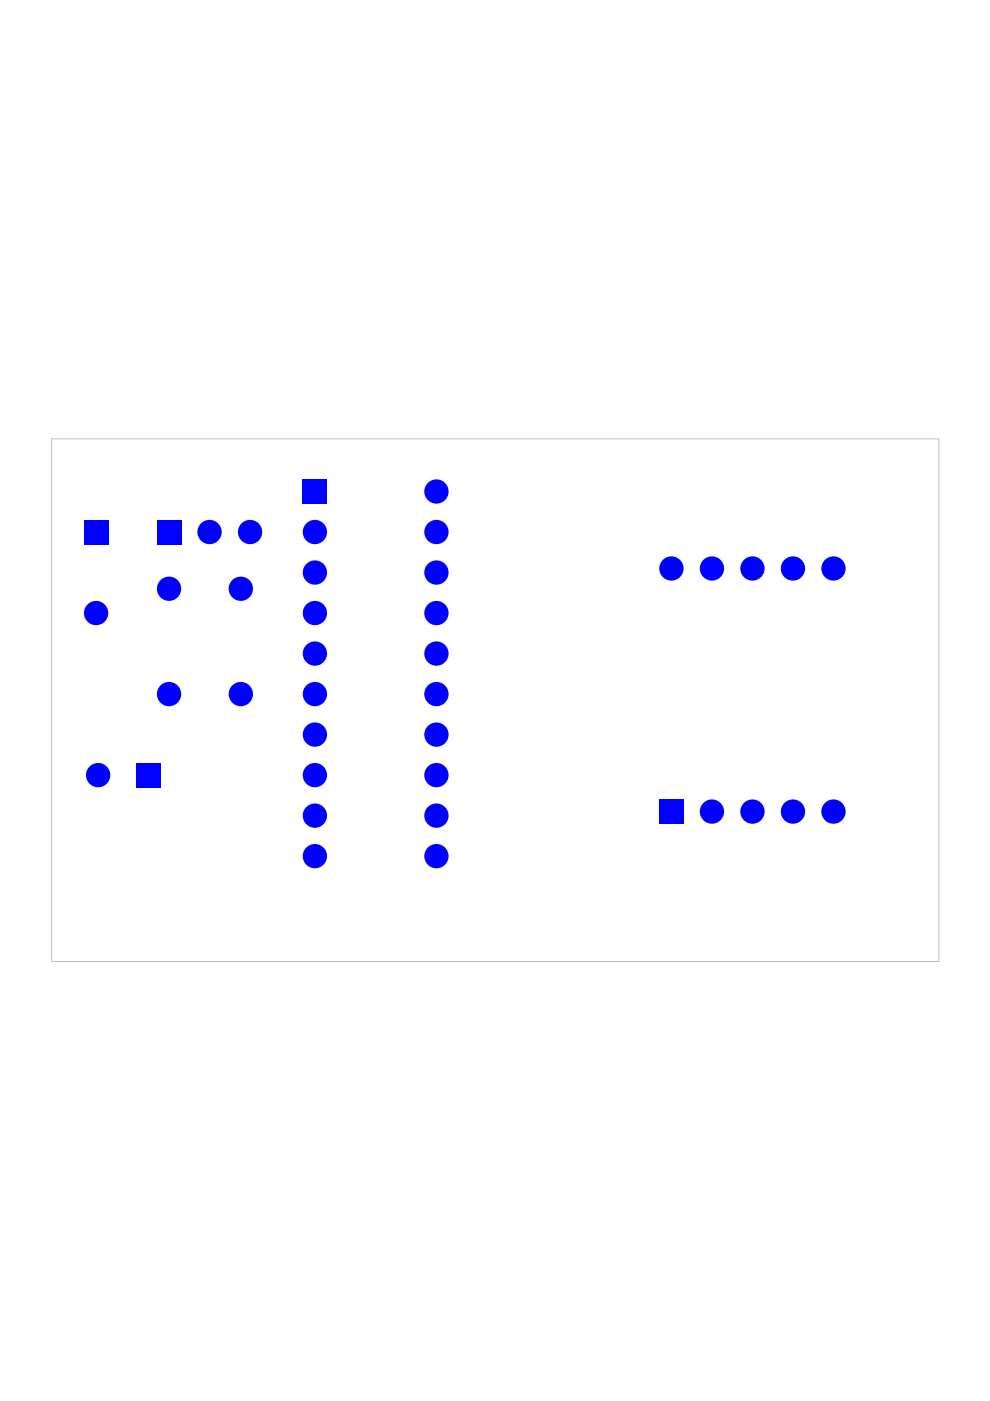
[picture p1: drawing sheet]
<svg xmlns="http://www.w3.org/2000/svg" width="210mm" height="297mm" viewBox="0 0 210 297" stroke-linecap="round" stroke-linejoin="round" font-family="sans-serif">
<path d="M10.9 93h188.2v110.9h-188.2z" fill="none" stroke="#c0c0c0" stroke-width=".21"/>
<g fill="#00f">
<path d="M17.8 110.2h5.2v5.2h-5.2z"/>
<path d="M33.3 110.2h5.1v5.2h-5.1z"/>
<path d="M139.8 169.5h5.1v5.1h-5.1z"/>
<path d="M64.2 101.6h5.1v5.2h-5.1z"/>
<path d="M29 161.8h5.1v5.1h-5.1z"/>
<circle cx="20.4" cy="130" r="2.58"/>
<circle cx="44.4" cy="112.8" r="2.58"/>
<circle cx="53" cy="112.8" r="2.58"/>
<circle cx="150.9" cy="172.1" r="2.58"/>
<circle cx="159.5" cy="172.1" r="2.58"/>
<circle cx="168.1" cy="172.1" r="2.58"/>
<circle cx="176.7" cy="172.1" r="2.58"/>
<circle cx="176.7" cy="120.5" r="2.58"/>
<circle cx="168.1" cy="120.5" r="2.58"/>
<circle cx="159.5" cy="120.5" r="2.58"/>
<circle cx="150.9" cy="120.5" r="2.58"/>
<circle cx="142.4" cy="120.5" r="2.58"/>
<circle cx="66.8" cy="112.8" r="2.58"/>
<circle cx="66.8" cy="121.4" r="2.58"/>
<circle cx="66.8" cy="130" r="2.58"/>
<circle cx="66.8" cy="138.6" r="2.58"/>
<circle cx="66.8" cy="147.2" r="2.58"/>
<circle cx="66.8" cy="155.8" r="2.58"/>
<circle cx="66.8" cy="164.3" r="2.58"/>
<circle cx="66.8" cy="172.9" r="2.58"/>
<circle cx="66.8" cy="181.5" r="2.58"/>
<circle cx="92.5" cy="181.5" r="2.58"/>
<circle cx="92.5" cy="172.9" r="2.58"/>
<circle cx="92.5" cy="164.3" r="2.58"/>
<circle cx="92.5" cy="155.8" r="2.58"/>
<circle cx="92.5" cy="147.2" r="2.58"/>
<circle cx="92.5" cy="138.6" r="2.58"/>
<circle cx="92.5" cy="130" r="2.58"/>
<circle cx="92.5" cy="121.4" r="2.58"/>
<circle cx="92.5" cy="112.8" r="2.58"/>
<circle cx="92.5" cy="104.2" r="2.58"/>
<circle cx="35.8" cy="147.2" r="2.58"/>
<circle cx="51.1" cy="147.2" r="2.58"/>
<circle cx="35.8" cy="124.8" r="2.58"/>
<circle cx="51.1" cy="124.8" r="2.58"/>
<circle cx="20.8" cy="164.3" r="2.58"/>
</g>
</svg>
